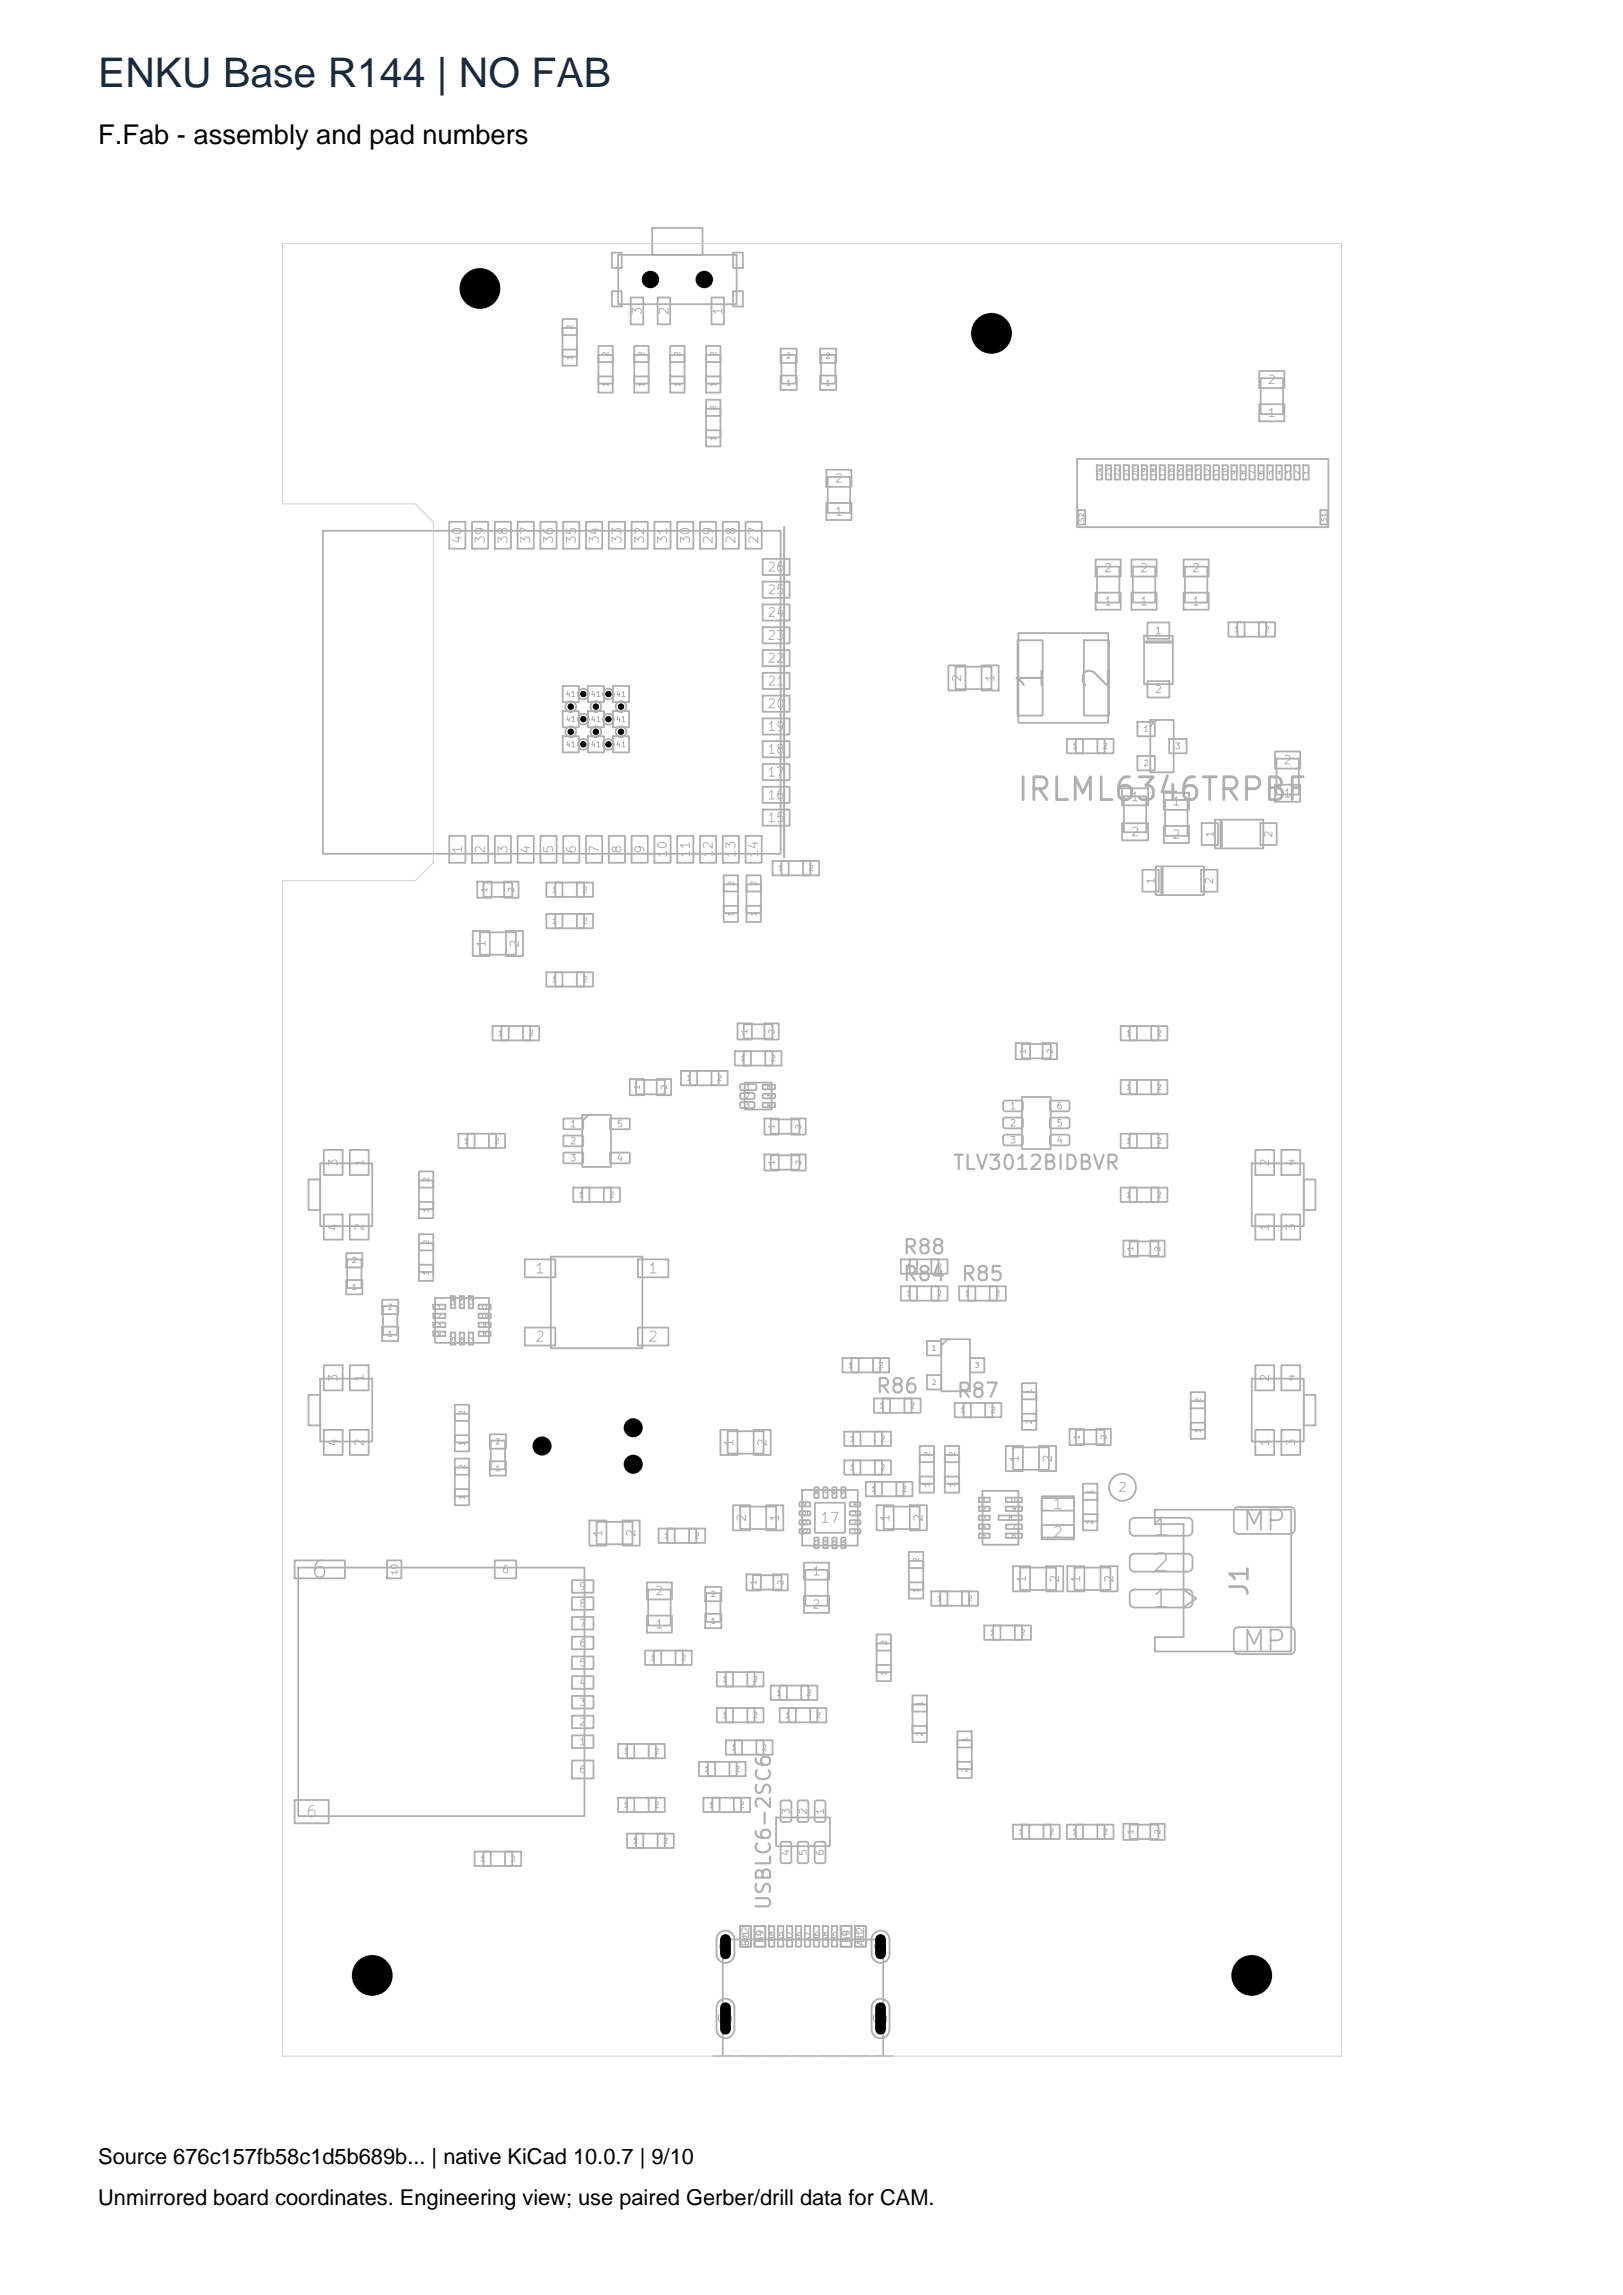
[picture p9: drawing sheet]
<svg xmlns="http://www.w3.org/2000/svg" width="210mm" height="297mm" viewBox="0 0 210 297" stroke-linecap="round" stroke-linejoin="round" font-family="sans-serif">
<defs><g id="words">
<text font-size="5.3" fill="#172b40" x="12.7" y="11.3">ENKU Base R144 | NO FAB</text>
<text font-size="3.5" x="12.7" y="18.7">F.Fab - assembly and pad numbers</text>
<g font-size="3.3" fill="#afafaf">
<text x="135.8" y="89.6" transform="rotate(-90 135.8 89.6)">1</text>
<text x="144.3" y="89.6" transform="rotate(-90 144.3 89.6)">2</text>
</g>
<text font-size="2.9" fill="#afafaf" x="131.4" y="104.4">IRLML6346TRPBF</text>
<g font-size="2.8">
<text x="12.7" y="280.1">Source 676c157fb58c1d5b689b... | native KiCad 10.0.7 | 9/10</text>
<text x="12.7" y="285.4">Unmirrored board coordinates. Engineering view; use paired Gerber/drill data for CAM.</text>
</g>
<g font-size="2.6" fill="#afafaf">
<text x="160.5" y="198.8">MP</text>
<text x="160.5" y="214.3">MP</text>
</g>
<g font-size="2.3" fill="#afafaf">
<text x="148.9" y="204">2</text>
<text x="148.9" y="199.3">1</text>
<text x="148.9" y="208.6">1</text>
<text x="162.1" y="206.8" transform="rotate(-90 162.1 206.8)">J1</text>
</g>
<text font-size="2.2" fill="#afafaf" x="40.1" y="204.7">6</text>
<g font-size="1.9" fill="#afafaf">
<text x="123.2" y="151.8">TLV3012BIDBVR</text>
<text x="116.7" y="162.8">R88</text>
<text x="116.7" y="166.2">R84</text>
<text x="124.2" y="166.2">R85</text>
<text x="113.2" y="180.8">R86</text>
<text x="123.7" y="181.3">R87</text>
<text x="100.2" y="247.3" transform="rotate(-90 100.2 247.3)">USBLC6-2SC6</text>
</g>
<g font-size="1.7" fill="#afafaf">
<text x="95.2" y="262.2" transform="rotate(-90 95.2 262.2)">S</text>
<text x="115.2" y="262.2" transform="rotate(-90 115.2 262.2)">S</text>
</g>
<text font-size="1.5" fill="#afafaf" x="39.5" y="235.6">6</text>
<g font-size="1.4" fill="#afafaf">
<text x="136.1" y="195.6">1</text>
<text x="136.1" y="199.3">2</text>
<text x="94.9" y="252.7" transform="rotate(-90 94.9 252.7)">S</text>
<text x="115" y="252.7" transform="rotate(-90 115 252.7)">S</text>
</g>
<g font-size="1.3" fill="#afafaf">
<text x="69.1" y="165.1">1</text>
<text x="83.8" y="165.1">1</text>
<text x="69.1" y="174">2</text>
<text x="83.8" y="174">2</text>
<text x="106" y="197.4">17</text>
</g>
<g font-size="1.2" fill="#afafaf">
<text x="83.3" y="40.9" transform="rotate(-90 83.3 40.9)">3</text>
<text x="86.8" y="40.9" transform="rotate(-90 86.8 40.9)">2</text>
<text x="93.8" y="40.9" transform="rotate(-90 93.8 40.9)">1</text>
<text x="60.1" y="70.5" transform="rotate(-90 60.1 70.5)">40</text>
<text x="63" y="70.5" transform="rotate(-90 63 70.5)">39</text>
<text x="66" y="70.5" transform="rotate(-90 66 70.5)">38</text>
<text x="68.9" y="70.5" transform="rotate(-90 68.9 70.5)">37</text>
<text x="71.9" y="70.5" transform="rotate(-90 71.9 70.5)">36</text>
<text x="74.8" y="70.5" transform="rotate(-90 74.8 70.5)">35</text>
<text x="77.8" y="70.5" transform="rotate(-90 77.8 70.5)">34</text>
<text x="80.7" y="70.5" transform="rotate(-90 80.7 70.5)">33</text>
<text x="83.7" y="70.5" transform="rotate(-90 83.7 70.5)">32</text>
<text x="86.6" y="70.5" transform="rotate(-90 86.6 70.5)">31</text>
<text x="89.6" y="70.5" transform="rotate(-90 89.6 70.5)">30</text>
<text x="92.5" y="70.5" transform="rotate(-90 92.5 70.5)">29</text>
<text x="95.4" y="70.5" transform="rotate(-90 95.4 70.5)">28</text>
<text x="98.4" y="70.5" transform="rotate(-90 98.4 70.5)">27</text>
<text x="99.2" y="77.2">25</text>
<text x="99.2" y="74.3">26</text>
<text x="99.2" y="83.1">23</text>
<text x="99.2" y="80.1">24</text>
<text x="99.2" y="89">21</text>
<text x="99.2" y="86">22</text>
<text x="99.2" y="94.9">19</text>
<text x="99.2" y="91.9">20</text>
<text x="99.2" y="100.8">17</text>
<text x="99.2" y="97.8">18</text>
<text x="99.2" y="106.7">15</text>
<text x="99.2" y="103.7">16</text>
<text x="60.1" y="110.6" transform="rotate(-90 60.1 110.6)">1</text>
<text x="63" y="110.6" transform="rotate(-90 63 110.6)">2</text>
<text x="66" y="110.6" transform="rotate(-90 66 110.6)">3</text>
<text x="68.9" y="110.6" transform="rotate(-90 68.9 110.6)">4</text>
<text x="71.9" y="110.6" transform="rotate(-90 71.9 110.6)">5</text>
<text x="74.8" y="110.6" transform="rotate(-90 74.8 110.6)">6</text>
<text x="77.8" y="110.6" transform="rotate(-90 77.8 110.6)">7</text>
<text x="80.7" y="110.6" transform="rotate(-90 80.7 110.6)">8</text>
<text x="83.7" y="110.6" transform="rotate(-90 83.7 110.6)">9</text>
<text x="86.6" y="111.1" transform="rotate(-90 86.6 111.1)">10</text>
<text x="89.6" y="111.1" transform="rotate(-90 89.6 111.1)">11</text>
<text x="92.5" y="111.1" transform="rotate(-90 92.5 111.1)">12</text>
<text x="95.4" y="111.1" transform="rotate(-90 95.4 111.1)">13</text>
<text x="98.4" y="111.1" transform="rotate(-90 98.4 111.1)">14</text>
<text x="144.6" y="193.4">2</text>
</g>
<g font-size="1.1" fill="#afafaf">
<text x="163.9" y="49.9">2</text>
<text x="163.9" y="54.2">1</text>
<text x="107.9" y="62.7">2</text>
<text x="107.9" y="67">1</text>
<text x="142.8" y="74.3">2</text>
<text x="147.4" y="74.3">2</text>
<text x="154.1" y="74.3">2</text>
<text x="142.8" y="78.6">1</text>
<text x="147.4" y="78.6">1</text>
<text x="154.1" y="78.6">1</text>
<text x="124.6" y="88.4" transform="rotate(-90 124.6 88.4)">2</text>
<text x="128.9" y="88.4" transform="rotate(-90 128.9 88.4)">1</text>
<text x="166" y="99.2">2</text>
<text x="146.2" y="104">1</text>
<text x="151.6" y="104.5">1</text>
<text x="166" y="103.5">1</text>
<text x="146.2" y="108.5">2</text>
<text x="151.6" y="108.8">2</text>
<text x="63.1" y="122.7" transform="rotate(-90 63.1 122.7)">1</text>
<text x="67.4" y="122.7" transform="rotate(-90 67.4 122.7)">2</text>
<text x="43.9" y="151.1" transform="rotate(-90 43.9 151.1)">3</text>
<text x="47.3" y="151.1" transform="rotate(-90 47.3 151.1)">1</text>
<text x="164.5" y="151.1" transform="rotate(-90 164.5 151.1)">2</text>
<text x="167.8" y="151.1" transform="rotate(-90 167.8 151.1)">4</text>
<text x="43.9" y="159.4" transform="rotate(-90 43.9 159.4)">4</text>
<text x="47.3" y="159.4" transform="rotate(-90 47.3 159.4)">2</text>
<text x="164.5" y="159.4" transform="rotate(-90 164.5 159.4)">1</text>
<text x="167.8" y="159.4" transform="rotate(-90 167.8 159.4)">3</text>
<text x="43.9" y="178.9" transform="rotate(-90 43.9 178.9)">3</text>
<text x="47.3" y="178.9" transform="rotate(-90 47.3 178.9)">1</text>
<text x="164.5" y="178.9" transform="rotate(-90 164.5 178.9)">2</text>
<text x="167.8" y="178.9" transform="rotate(-90 167.8 178.9)">4</text>
<text x="43.9" y="187.3" transform="rotate(-90 43.9 187.3)">4</text>
<text x="47.3" y="187.3" transform="rotate(-90 47.3 187.3)">2</text>
<text x="95.1" y="187.3" transform="rotate(-90 95.1 187.3)">1</text>
<text x="99.4" y="187.3" transform="rotate(-90 99.4 187.3)">2</text>
<text x="132.1" y="189.4" transform="rotate(-90 132.1 189.4)">1</text>
<text x="136.4" y="189.4" transform="rotate(-90 136.4 189.4)">2</text>
<text x="164.5" y="187.3" transform="rotate(-90 164.5 187.3)">1</text>
<text x="167.8" y="187.3" transform="rotate(-90 167.8 187.3)">3</text>
<text x="96.8" y="197" transform="rotate(-90 96.8 197)">2</text>
<text x="101.1" y="197" transform="rotate(-90 101.1 197)">1</text>
<text x="115.4" y="197" transform="rotate(-90 115.4 197)">1</text>
<text x="119.6" y="197" transform="rotate(-90 119.6 197)">2</text>
<text x="78.2" y="199" transform="rotate(-90 78.2 199)">1</text>
<text x="82.5" y="199" transform="rotate(-90 82.5 199)">2</text>
<text x="84.7" y="206.7">2</text>
<text x="105" y="204.2">1</text>
<text x="105" y="208.5">2</text>
<text x="133" y="204.9" transform="rotate(-90 133 204.9)">1</text>
<text x="137.3" y="204.9" transform="rotate(-90 137.3 204.9)">2</text>
<text x="140" y="204.9" transform="rotate(-90 140 204.9)">1</text>
<text x="144.3" y="204.9" transform="rotate(-90 144.3 204.9)">2</text>
<text x="84.7" y="211">1</text>
</g>
<g font-size=".9" fill="#afafaf">
<text x="149.3" y="82.3">1</text>
<text x="149.3" y="89.9">2</text>
<text x="157.3" y="108.5" transform="rotate(-90 157.3 108.5)">1</text>
<text x="164.9" y="108.5" transform="rotate(-90 164.9 108.5)">2</text>
<text x="149.6" y="114.5" transform="rotate(-90 149.6 114.5)">1</text>
<text x="157.2" y="114.5" transform="rotate(-90 157.2 114.5)">2</text>
<text x="130.6" y="143.8">1</text>
<text x="136.6" y="143.8">6</text>
<text x="73.7" y="146.1">1</text>
<text x="73.7" y="148.3">2</text>
<text x="79.7" y="146.1">5</text>
<text x="130.6" y="146">2</text>
<text x="130.6" y="148.2">3</text>
<text x="136.6" y="148.2">4</text>
<text x="136.6" y="146">5</text>
<text x="73.7" y="150.5">3</text>
<text x="79.7" y="150.5">4</text>
<text x="64.9" y="203.8">6</text>
<text x="74.9" y="208.2">8</text>
<text x="74.9" y="206">9</text>
<text x="74.9" y="215.9">5</text>
<text x="74.9" y="213.3">6</text>
<text x="74.9" y="210.8">7</text>
<text x="74.9" y="221">3</text>
<text x="74.9" y="218.4">4</text>
<text x="74.9" y="226.1">1</text>
<text x="74.9" y="223.5">2</text>
<text x="74.9" y="229.7">6</text>
<text x="102.4" y="234.9" transform="rotate(-90 102.4 234.9)">3</text>
<text x="104.6" y="234.9" transform="rotate(-90 104.6 234.9)">2</text>
<text x="106.8" y="234.9" transform="rotate(-90 106.8 234.9)">1</text>
<text x="102.4" y="240.3" transform="rotate(-90 102.4 240.3)">4</text>
<text x="104.6" y="240.3" transform="rotate(-90 104.6 240.3)">5</text>
<text x="106.8" y="240.3" transform="rotate(-90 106.8 240.3)">6</text>
<text x="97.1" y="252" transform="rotate(-90 97.1 252)">B12</text>
<text x="97.1" y="251.5" transform="rotate(-90 97.1 251.5)">A1</text>
<text x="99" y="251.5" transform="rotate(-90 99 251.5)">B9</text>
<text x="99" y="251.5" transform="rotate(-90 99 251.5)">A4</text>
<text x="110.2" y="251.5" transform="rotate(-90 110.2 251.5)">B4</text>
<text x="110.2" y="251.5" transform="rotate(-90 110.2 251.5)">A9</text>
<text x="112" y="251.9" transform="rotate(-90 112 251.9)">A12</text>
<text x="112" y="251.5" transform="rotate(-90 112 251.5)">B1</text>
</g>
<g font-size=".8" fill="#afafaf">
<text x="147.9" y="94.9">1</text>
<text x="147.9" y="99.3">2</text>
<text x="152" y="97.1">3</text>
<text x="51.6" y="203.9" transform="rotate(-90 51.6 203.9)">10</text>
</g>
<g font-size=".7" fill="#afafaf">
<text x="74.2" y="46.7" transform="rotate(-90 74.2 46.7)">1</text>
<text x="74.2" y="42.7" transform="rotate(-90 74.2 42.7)">2</text>
<text x="78.9" y="46.2" transform="rotate(-90 78.9 46.2)">2</text>
<text x="83.5" y="46.2" transform="rotate(-90 83.5 46.2)">2</text>
<text x="88.2" y="46.2" transform="rotate(-90 88.2 46.2)">2</text>
<text x="92.8" y="46.2" transform="rotate(-90 92.8 46.2)">2</text>
<text x="101.6" y="46.6">2</text>
<text x="106.8" y="46.6">2</text>
<text x="78.9" y="50.2" transform="rotate(-90 78.9 50.2)">1</text>
<text x="83.5" y="50.2" transform="rotate(-90 83.5 50.2)">1</text>
<text x="88.2" y="50.2" transform="rotate(-90 88.2 50.2)">1</text>
<text x="92.8" y="53.2" transform="rotate(-90 92.8 53.2)">2</text>
<text x="92.8" y="50.2" transform="rotate(-90 92.8 50.2)">1</text>
<text x="101.6" y="50.1">1</text>
<text x="106.8" y="50.1">1</text>
<text x="92.8" y="57.1" transform="rotate(-90 92.8 57.1)">1</text>
<text x="159.6" y="82">1</text>
<text x="163.5" y="82">2</text>
<text x="73.1" y="93.6">41</text>
<text x="73.1" y="90.4">41</text>
<text x="76.4" y="93.6">41</text>
<text x="76.4" y="90.4">41</text>
<text x="79.6" y="93.6">41</text>
<text x="79.6" y="90.4">41</text>
<text x="73.1" y="96.9">41</text>
<text x="76.4" y="96.9">41</text>
<text x="79.6" y="96.9">41</text>
<text x="138.7" y="97.1">1</text>
<text x="142.6" y="97.1">2</text>
<text x="100.6" y="112.9">1</text>
<text x="104.5" y="112.9">2</text>
<text x="63.2" y="115.5" transform="rotate(-90 63.2 115.5)">1</text>
<text x="66.7" y="115.5" transform="rotate(-90 66.7 115.5)">2</text>
<text x="71.3" y="115.7">1</text>
<text x="71.3" y="119.7">1</text>
<text x="75.3" y="115.7">2</text>
<text x="75.3" y="119.7">2</text>
<text x="95.1" y="118.7" transform="rotate(-90 95.1 118.7)">1</text>
<text x="95.1" y="114.7" transform="rotate(-90 95.1 114.7)">2</text>
<text x="98" y="118.7" transform="rotate(-90 98 118.7)">1</text>
<text x="98" y="114.7" transform="rotate(-90 98 114.7)">2</text>
<text x="71.3" y="127.3">1</text>
<text x="75.3" y="127.3">2</text>
<text x="64.4" y="134.2">1</text>
<text x="68.3" y="134.2">2</text>
<text x="95.7" y="137.5">1</text>
<text x="96.9" y="133.9" transform="rotate(-90 96.9 133.9)">1</text>
<text x="99.7" y="137.5">2</text>
<text x="100.4" y="133.9" transform="rotate(-90 100.4 133.9)">2</text>
<text x="132.9" y="136.4" transform="rotate(-90 132.9 136.4)">1</text>
<text x="136.4" y="136.4" transform="rotate(-90 136.4 136.4)">2</text>
<text x="145.7" y="134.2">1</text>
<text x="149.6" y="134.2">2</text>
<text x="83" y="141.1" transform="rotate(-90 83 141.1)">1</text>
<text x="86.4" y="141.1" transform="rotate(-90 86.4 141.1)">2</text>
<text x="88.8" y="140.1">1</text>
<text x="92.7" y="140.1">2</text>
<text x="96.4" y="141.2">1</text>
<text x="145.7" y="141.2">1</text>
<text x="149.6" y="141.2">2</text>
<text x="60" y="148.2">1</text>
<text x="63.9" y="148.2">2</text>
<text x="100.4" y="146.2" transform="rotate(-90 100.4 146.2)">1</text>
<text x="103.9" y="146.2" transform="rotate(-90 103.9 146.2)">2</text>
<text x="145.7" y="148.2">1</text>
<text x="149.6" y="148.2">2</text>
<text x="55.7" y="153" transform="rotate(-90 55.7 153)">2</text>
<text x="74.8" y="155.1">1</text>
<text x="78.8" y="155.1">2</text>
<text x="100.4" y="150.8" transform="rotate(-90 100.4 150.8)">1</text>
<text x="103.9" y="150.8" transform="rotate(-90 103.9 150.8)">2</text>
<text x="145.7" y="155.1">1</text>
<text x="149.6" y="155.1">2</text>
<text x="55.7" y="161.2" transform="rotate(-90 55.7 161.2)">2</text>
<text x="55.7" y="157" transform="rotate(-90 55.7 157)">1</text>
<text x="146.8" y="162" transform="rotate(-90 146.8 162)">1</text>
<text x="150.3" y="162" transform="rotate(-90 150.3 162)">2</text>
<text x="45.4" y="167.1">1</text>
<text x="45.4" y="163.6">2</text>
<text x="55.7" y="165.1" transform="rotate(-90 55.7 165.1)">1</text>
<text x="117.2" y="164.4">1</text>
<text x="117.2" y="167.9">1</text>
<text x="121.2" y="164.4">2</text>
<text x="121.2" y="167.9">2</text>
<text x="124.8" y="167.9">1</text>
<text x="128.7" y="167.9">2</text>
<text x="50.1" y="173.1">1</text>
<text x="50.1" y="169.7">2</text>
<text x="109.7" y="177.2">1</text>
<text x="113.6" y="177.2">2</text>
<text x="60.3" y="183.2" transform="rotate(-90 60.3 183.2)">2</text>
<text x="113.7" y="182.4">1</text>
<text x="117.7" y="182.4">2</text>
<text x="124.2" y="183">1</text>
<text x="128.1" y="183">2</text>
<text x="133.7" y="184.4" transform="rotate(-90 133.7 184.4)">2</text>
<text x="133.7" y="180.4" transform="rotate(-90 133.7 180.4)">1</text>
<text x="155.5" y="185.6" transform="rotate(-90 155.5 185.6)">1</text>
<text x="155.5" y="181.6" transform="rotate(-90 155.5 181.6)">2</text>
<text x="60.3" y="190.2" transform="rotate(-90 60.3 190.2)">2</text>
<text x="60.3" y="187.2" transform="rotate(-90 60.3 187.2)">1</text>
<text x="64" y="190.6">1</text>
<text x="64" y="187.1">2</text>
<text x="109.9" y="186.7">1</text>
<text x="109.9" y="190.4">1</text>
<text x="113.8" y="186.7">2</text>
<text x="113.8" y="190.4">2</text>
<text x="120.5" y="188.6" transform="rotate(-90 120.5 188.6)">2</text>
<text x="123.7" y="188.6" transform="rotate(-90 123.7 188.6)">2</text>
<text x="139.8" y="186.4" transform="rotate(-90 139.8 186.4)">1</text>
<text x="143.3" y="186.4" transform="rotate(-90 143.3 186.4)">2</text>
<text x="60.3" y="194.2" transform="rotate(-90 60.3 194.2)">1</text>
<text x="112.7" y="193.2">1</text>
<text x="116.6" y="193.2">2</text>
<text x="120.5" y="192.5" transform="rotate(-90 120.5 192.5)">1</text>
<text x="123.7" y="192.5" transform="rotate(-90 123.7 192.5)">1</text>
<text x="141.6" y="197.4" transform="rotate(-90 141.6 197.4)">2</text>
<text x="141.6" y="193.5" transform="rotate(-90 141.6 193.5)">1</text>
<text x="85.9" y="199.3">1</text>
<text x="89.8" y="199.3">2</text>
<text x="119.1" y="202.3" transform="rotate(-90 119.1 202.3)">2</text>
<text x="91.9" y="206.8">2</text>
<text x="98" y="205.2" transform="rotate(-90 98 205.2)">1</text>
<text x="101.5" y="205.2" transform="rotate(-90 101.5 205.2)">2</text>
<text x="119.1" y="206.2" transform="rotate(-90 119.1 206.2)">1</text>
<text x="121.2" y="207.4">1</text>
<text x="125.1" y="207.4">2</text>
<text x="84.1" y="215.1">1</text>
<text x="88.1" y="215.1">2</text>
<text x="91.9" y="210.3">1</text>
<text x="114.9" y="213" transform="rotate(-90 114.9 213)">2</text>
<text x="128" y="211.8">1</text>
<text x="132" y="211.8">2</text>
<text x="93.4" y="217.9">1</text>
<text x="97.3" y="217.9">2</text>
<text x="100.4" y="219.6">1</text>
<text x="104.3" y="219.6">2</text>
<text x="114.9" y="216.9" transform="rotate(-90 114.9 216.9)">1</text>
<text x="119.5" y="220.9" transform="rotate(-90 119.5 220.9)">1</text>
<text x="80.6" y="227.1">1</text>
<text x="84.6" y="227.1">2</text>
<text x="93.4" y="222.5">1</text>
<text x="94.6" y="226.7">1</text>
<text x="97.3" y="222.5">2</text>
<text x="98.5" y="226.7">2</text>
<text x="101.5" y="222.5">1</text>
<text x="105.5" y="222.5">2</text>
<text x="119.5" y="224.8" transform="rotate(-90 119.5 224.8)">2</text>
<text x="125.3" y="225.5" transform="rotate(-90 125.3 225.5)">1</text>
<text x="91.1" y="229.5">1</text>
<text x="95" y="229.5">2</text>
<text x="125.3" y="229.5" transform="rotate(-90 125.3 229.5)">2</text>
<text x="80.6" y="234.1">1</text>
<text x="81.8" y="238.8">1</text>
<text x="84.6" y="234.1">2</text>
<text x="85.7" y="238.8">2</text>
<text x="91.7" y="234.1">1</text>
<text x="95.6" y="234.1">2</text>
<text x="131.7" y="237.6">1</text>
<text x="135.7" y="237.6">2</text>
<text x="138.7" y="237.6">1</text>
<text x="142.6" y="237.6">2</text>
<text x="146.8" y="237.5" transform="rotate(-90 146.8 237.5)">1</text>
<text x="150.3" y="237.5" transform="rotate(-90 150.3 237.5)">2</text>
<text x="62" y="241.1">1</text>
<text x="66" y="241.1">2</text>
<text x="100.4" y="251.3" transform="rotate(-90 100.4 251.3)">B8</text>
<text x="101.5" y="251.3" transform="rotate(-90 101.5 251.3)">A5</text>
<text x="102.7" y="251.3" transform="rotate(-90 102.7 251.3)">B7</text>
<text x="103.9" y="251.3" transform="rotate(-90 103.9 251.3)">A6</text>
<text x="105" y="251.3" transform="rotate(-90 105 251.3)">A7</text>
<text x="106.2" y="251.3" transform="rotate(-90 106.2 251.3)">B6</text>
<text x="107.3" y="251.3" transform="rotate(-90 107.3 251.3)">A8</text>
<text x="108.5" y="251.3" transform="rotate(-90 108.5 251.3)">B5</text>
</g>
<g font-size=".6" fill="#afafaf">
<text x="142.7" y="61.8" transform="rotate(-90 142.7 61.8)">24</text>
<text x="143.9" y="61.8" transform="rotate(-90 143.9 61.8)">23</text>
<text x="145.1" y="61.8" transform="rotate(-90 145.1 61.8)">22</text>
<text x="146.2" y="61.8" transform="rotate(-90 146.2 61.8)">21</text>
<text x="147.4" y="61.8" transform="rotate(-90 147.4 61.8)">20</text>
<text x="148.5" y="61.8" transform="rotate(-90 148.5 61.8)">19</text>
<text x="149.7" y="61.8" transform="rotate(-90 149.7 61.8)">18</text>
<text x="150.9" y="61.8" transform="rotate(-90 150.9 61.8)">17</text>
<text x="152" y="61.8" transform="rotate(-90 152 61.8)">16</text>
<text x="153.2" y="61.8" transform="rotate(-90 153.2 61.8)">15</text>
<text x="154.4" y="61.8" transform="rotate(-90 154.4 61.8)">14</text>
<text x="155.5" y="61.8" transform="rotate(-90 155.5 61.8)">13</text>
<text x="156.7" y="61.8" transform="rotate(-90 156.7 61.8)">12</text>
<text x="157.8" y="61.8" transform="rotate(-90 157.8 61.8)">11</text>
<text x="159" y="61.8" transform="rotate(-90 159 61.8)">10</text>
<text x="160.2" y="61.5" transform="rotate(-90 160.2 61.5)">9</text>
<text x="161.3" y="61.5" transform="rotate(-90 161.3 61.5)">8</text>
<text x="162.5" y="61.5" transform="rotate(-90 162.5 61.5)">7</text>
<text x="163.6" y="61.5" transform="rotate(-90 163.6 61.5)">6</text>
<text x="164.8" y="61.5" transform="rotate(-90 164.8 61.5)">5</text>
<text x="166" y="61.5" transform="rotate(-90 166 61.5)">4</text>
<text x="167.1" y="61.5" transform="rotate(-90 167.1 61.5)">3</text>
<text x="168.3" y="61.5" transform="rotate(-90 168.3 61.5)">2</text>
<text x="169.4" y="61.5" transform="rotate(-90 169.4 61.5)">1</text>
<text x="140.4" y="67.6" transform="rotate(-90 140.4 67.6)">S2</text>
<text x="171.8" y="67.6" transform="rotate(-90 171.8 67.6)">S1</text>
<text x="96.3" y="142.3">2</text>
<text x="96.3" y="143.5">3</text>
<text x="120.5" y="174.9">1</text>
<text x="120.5" y="179.4">2</text>
<text x="126.1" y="177.2">3</text>
<text x="130.4" y="196.9">8</text>
<text x="130.6" y="194.5">10</text>
<text x="130.9" y="195.7">9</text>
<text x="130.9" y="199.2">6</text>
<text x="130.9" y="198">7</text>
</g>
<g font-size=".5" fill="#afafaf">
<text x="73.4" y="95.1">41</text>
<text x="73.4" y="91.8">41</text>
<text x="75" y="93.4">41</text>
<text x="75" y="90.2">41</text>
<text x="76.6" y="95.1">41</text>
<text x="76.6" y="91.8">41</text>
<text x="78.2" y="93.4">41</text>
<text x="78.2" y="90.2">41</text>
<text x="79.9" y="95.1">41</text>
<text x="79.9" y="91.8">41</text>
<text x="75" y="96.7">41</text>
<text x="78.2" y="96.7">41</text>
<text x="99.2" y="143.4">4</text>
<text x="99.2" y="142.3">5</text>
<text x="99.2" y="141.1">6</text>
<text x="56.5" y="169.5">1</text>
<text x="56.5" y="170.7">2</text>
<text x="56.5" y="171.9">3</text>
<text x="56.5" y="173">4</text>
<text x="59" y="173.5" transform="rotate(-90 59 173.5)">5</text>
<text x="59" y="169.1" transform="rotate(-90 59 169.1)">14</text>
<text x="60.2" y="173.5" transform="rotate(-90 60.2 173.5)">6</text>
<text x="60.2" y="169.1" transform="rotate(-90 60.2 169.1)">13</text>
<text x="61.3" y="173.5" transform="rotate(-90 61.3 173.5)">7</text>
<text x="61.3" y="169.1" transform="rotate(-90 61.3 169.1)">12</text>
<text x="62.2" y="170.7">10</text>
<text x="62.2" y="169.5">11</text>
<text x="62.4" y="173">8</text>
<text x="62.4" y="171.9">9</text>
<text x="103.6" y="196.2">10</text>
<text x="103.6" y="197.4">11</text>
<text x="103.9" y="195">9</text>
<text x="106" y="193.4" transform="rotate(-90 106 193.4)">8</text>
<text x="107.2" y="193.4" transform="rotate(-90 107.2 193.4)">7</text>
<text x="108.3" y="193.4" transform="rotate(-90 108.3 193.4)">6</text>
<text x="109.5" y="193.4" transform="rotate(-90 109.5 193.4)">5</text>
<text x="110.4" y="197.4">2</text>
<text x="110.4" y="196.2">3</text>
<text x="110.4" y="195">4</text>
<text x="127.1" y="194.5">1</text>
<text x="127.1" y="195.6">2</text>
<text x="127.1" y="196.8">3</text>
<text x="127.1" y="197.9">4</text>
<text x="103.6" y="198.5">12</text>
<text x="106" y="200.2" transform="rotate(-90 106 200.2)">13</text>
<text x="107.2" y="200.2" transform="rotate(-90 107.2 200.2)">14</text>
<text x="108.3" y="200.2" transform="rotate(-90 108.3 200.2)">15</text>
<text x="109.5" y="200.2" transform="rotate(-90 109.5 200.2)">16</text>
<text x="110.4" y="198.5">1</text>
<text x="127.1" y="199.1">5</text>
</g>
</g></defs>
<g fill="none" stroke="#afafaf" stroke-width=".23">
<path d="M79.2 37.7h1.2v2h-1.2zM79.2 32.7h1.2v2h-1.2zM80 33h15.3v6.4h-15.3zM81.6 38.5h1.6v3.5h-1.6zM84.4 29.5h6.5v3.5h-6.5zM85.1 38.5h1.6v3.5h-1.6zM92.1 38.5h1.6v3.5h-1.6zM94.8 37.7h1.3v2h-1.3zM94.8 32.7h1.3v2h-1.3zM72.8 42.4h1.8v3.8h-1.8zM72.8 45.2h1.8v2.1h-1.8zM72.8 41.3h1.8v2.1h-1.8z"/>
<path d="M77.4 45.9h1.9v3.7h-1.9zM77.4 48.7h1.9v2.1h-1.9zM77.4 44.8h1.9v2.1h-1.9zM82.1 45.9h1.8v3.7h-1.8zM82.1 48.7h1.8v2.1h-1.8zM82.1 44.8h1.8v2.1h-1.8zM86.7 45.9h1.9v3.7h-1.9zM86.7 48.7h1.9v2.1h-1.9zM86.7 44.8h1.9v2.1h-1.9zM91.4 52.9h1.8v3.7h-1.8zM91.4 45.9h1.8v3.7h-1.8zM91.4 55.7h1.8v2.1h-1.8z"/>
<path d="M91.4 51.7h1.8v2.1h-1.8zM91.4 48.7h1.8v2.1h-1.8zM91.4 44.8h1.8v2.1h-1.8zM101 48.6h2.1v1.9h-2.1zM101 45.1h2.1v1.9h-2.1zM101.1 45.9h1.9v3.7h-1.9zM106.1 48.6h2.1v1.9h-2.1zM106.1 45.1h2.1v1.9h-2.1zM106.2 45.9h1.9v3.7h-1.9zM139.4 59.4h32.5v8.8h-32.5zM162.9 52.3h3.3v2.2h-3.3zM162.9 48h3.3v2.2h-3.3z"/>
<path d="M163.1 48.9h2.9v4.7h-2.9zM41.8 68.7h59.2v41.8h-59.2zM58.1 67.5h2.1v3.5h-2.1zM61.1 67.5h2.1v3.5h-2.1zM64 67.5h2.1v3.5h-2.1zM67 67.5h2.1v3.5h-2.1zM69.9 67.5h2.1v3.5h-2.1zM72.9 67.5h2.1v3.5h-2.1zM75.8 67.5h2.1v3.5h-2.1zM78.8 67.5h2.1v3.5h-2.1zM81.7 67.5h2.1v3.5h-2.1zM84.7 67.5h2.1v3.5h-2.1z"/>
<path d="M87.6 67.5h2.1v3.5h-2.1zM90.6 67.5h2.1v3.5h-2.1zM93.5 67.5h2.1v3.5h-2.1zM96.5 67.5h2.1v3.5h-2.1zM98.7 78.2h3.5v2.1h-3.5zM98.7 75.3h3.5v2.1h-3.5zM98.7 72.3h3.5v2.1h-3.5zM106.9 65.1h3.3v2.2h-3.3zM106.9 60.8h3.3v2.2h-3.3zM107.1 61.7h2.9v4.7h-2.9zM139.5 66h.9v1.9h-.9zM141.8 76.7h3.2v2.2h-3.2z"/>
<path d="M141.8 72.4h3.2v2.2h-3.2zM141.9 60.2h.7v1.9h-.7zM141.9 73.3h2.9v4.7h-2.9zM143.1 60.2h.7v1.9h-.7zM144.2 60.2h.7v1.9h-.7zM145.4 60.2h.7v1.9h-.7zM146.4 76.7h3.3v2.2h-3.3zM146.4 72.4h3.3v2.2h-3.3zM146.6 60.2h.7v1.9h-.7zM146.6 73.3h2.9v4.7h-2.9zM147.7 60.2h.7v1.9h-.7zM148.9 60.2h.7v1.9h-.7z"/>
<path d="M150 60.2h.7v1.9h-.7zM151.2 60.2h.7v1.9h-.7zM152.4 60.2h.7v1.9h-.7zM153.1 76.7h3.3v2.2h-3.3zM153.1 72.4h3.3v2.2h-3.3zM153.3 73.3h2.9v4.7h-2.9zM153.5 60.2h.7v1.9h-.7zM154.7 60.2h.7v1.9h-.7zM155.9 60.2h.7v1.9h-.7zM157 60.2h.7v1.9h-.7zM158.2 60.2h.7v1.9h-.7zM159.3 60.2h.7v1.9h-.7z"/>
<path d="M160.5 60.2h.7v1.9h-.7zM161.7 60.2h.7v1.9h-.7zM162.8 60.2h.7v1.9h-.7zM164 60.2h.7v1.9h-.7zM165.1 60.2h.7v1.9h-.7zM166.3 60.2h.7v1.9h-.7zM167.5 60.2h.7v1.9h-.7zM168.6 60.2h.7v1.9h-.7zM170.8 66h1v1.9h-1zM72.8 95.3h2.1v2.1h-2.1zM72.8 92h2.1v2.1h-2.1zM72.8 88.8h2.1v2.1h-2.1z"/>
<path d="M76.1 95.3h2v2.1h-2zM76.1 92h2v2.1h-2zM76.1 88.8h2v2.1h-2zM79.3 95.3h2.1v2.1h-2.1zM79.3 92h2.1v2.1h-2.1zM79.3 88.8h2.1v2.1h-2.1zM98.7 98.9h3.5v2.1h-3.5zM98.7 95.9h3.5v2.1h-3.5zM98.7 93h3.5v2.1h-3.5zM98.7 90h3.5v2.1h-3.5zM98.7 87.1h3.5v2.1h-3.5zM98.7 84.1h3.5v2.1h-3.5z"/>
<path d="M98.7 81.2h3.5v2.1h-3.5zM122.7 86.1h2.2v3.3h-2.2zM123.6 86.3h4.7v2.9h-4.7zM127 86.1h2.2v3.3h-2.2zM131.7 82.9h3.2v9.7h-3.2zM131.8 81.9h11.6v11.6h-11.6zM138 95.6h2.1v1.9h-2.1zM139.2 95.6h3.7v1.9h-3.7zM140.2 82.9h3.3v9.7h-3.3zM142 95.6h2.1v1.9h-2.1zM147.2 93.4h2.2v1.9h-2.2zM147.2 97.8h2.2v1.9h-2.2z"/>
<path d="M148 82.3h3.7v6.2h-3.7zM148.5 80.6h2.8v2.1h-2.8zM148.5 88.1h2.8v2.2h-2.8zM148.8 93.2h3.1v6.7h-3.1zM149.7 93.2l-.9 .8M151.3 95.6h2.2v1.9h-2.2zM158.9 80.5h2.1v1.9h-2.1zM160.1 80.5h3.7v1.9h-3.7zM162.9 80.5h2.1v1.9h-2.1zM165 97.3h3.2v2.2h-3.2zM165.2 98.2h2.9v4.6h-2.9zM58.1 108.2h2.1v3.5h-2.1z"/>
<path d="M61.1 108.2h2.1v3.5h-2.1zM61.8 114.1h1.8v2.1h-1.8zM62.6 114.2h3.7v1.9h-3.7zM64 108.2h2.1v3.5h-2.1zM65.2 114.1h1.9v2.1h-1.9zM67 108.2h2.1v3.5h-2.1zM69.9 108.2h2.1v3.5h-2.1zM70.7 114.2h2.1v1.9h-2.1zM70.7 118.3h2.1v1.8h-2.1zM71.9 114.2h3.7v1.9h-3.7zM71.9 118.3h3.7v1.8h-3.7zM72.9 108.2h2.1v3.5h-2.1z"/>
<path d="M74.6 114.2h2.1v1.9h-2.1zM74.6 118.3h2.1v1.8h-2.1zM75.8 108.2h2.1v3.5h-2.1zM78.8 108.2h2.1v3.5h-2.1zM81.7 108.2h2.1v3.5h-2.1zM84.7 108.2h2.1v3.5h-2.1zM87.6 108.2h2.1v3.5h-2.1zM90.6 108.2h2.1v3.5h-2.1zM93.5 108.2h2.1v3.5h-2.1zM93.6 114.4h1.9v3.8h-1.9zM93.6 117.2h1.9v2.1h-1.9zM93.6 113.3h1.9v2.1h-1.9z"/>
<path d="M96.5 108.2h2.1v3.5h-2.1zM96.6 114.4h1.8v3.8h-1.8zM96.6 117.2h1.8v2.1h-1.8zM96.6 113.3h1.8v2.1h-1.8zM98.7 104.8h3.5v2.1h-3.5zM98.7 101.8h3.5v2.1h-3.5zM100 111.4h2v1.9h-2zM101.1 111.4h3.7v1.9h-3.7zM103.9 111.4h2.1v1.9h-2.1zM145.2 102h3.4v2.2h-3.4zM145.2 106.5h3.4v2.2h-3.4zM145.4 103.1h2.9v4.6h-2.9z"/>
<path d="M147.8 112.6h2.1v2.8h-2.1zM149.5 112.1h6.3v3.7h-6.3zM150.6 102.6h3.2v2.2h-3.2zM150.6 106.9h3.2v2.2h-3.2zM150.8 103.5h2.9v4.7h-2.9zM155.4 112.6h2.1v2.8h-2.1zM155.5 106.5h2.1v2.9h-2.1zM157.2 106.1h6.3v3.7h-6.3zM163.1 106.5h2.1v2.9h-2.1zM165 101.5h3.2v2.3h-3.2zM61.2 120.5h2.2v3.2h-2.2zM62.1 120.7h4.6v2.9h-4.6z"/>
<path d="M63.7 132.8h2.1v1.8h-2.1zM64.9 132.8h3.7v1.8h-3.7zM65.5 120.5h2.2v3.2h-2.2zM67.7 132.8h2.1v1.8h-2.1zM70.7 125.8h2.1v1.9h-2.1zM71.9 125.8h3.7v1.9h-3.7zM74.6 125.8h2.1v1.9h-2.1zM81.5 139.6h1.8v2.1h-1.8zM82.3 139.8h3.7v1.8h-3.7zM85 139.6h1.8v2.1h-1.8zM88.1 138.6h2.1v1.9h-2.1zM89.3 138.6h3.7v1.9h-3.7z"/>
<path d="M92.1 138.6h2v1.9h-2zM95.1 136h2.1v1.9h-2.1zM95.4 132.4h1.9v2.1h-1.9zM96.2 132.6h3.8v1.8h-3.8zM96.2 136h3.8v1.9h-3.8zM98.9 132.4h1.9v2.1h-1.9zM99 136h2.1v1.9h-2.1zM131.4 135h1.9v2.1h-1.9zM132.2 135.1h3.8v1.9h-3.8zM134.9 135h1.9v2.1h-1.9zM145 132.8h2.1v1.8h-2.1zM145 139.8h2.1v1.8h-2.1z"/>
<path d="M146.2 132.8h3.7v1.8h-3.7zM146.2 139.8h3.7v1.8h-3.7zM149 132.8h2v1.8h-2zM149 139.8h2v1.8h-2zM39.9 152.6h1.5v4h-1.5zM41.4 150.6h6.8v8.1h-6.8zM41.9 148.8h2.4v3.3h-2.4zM41.9 157.2h2.4v3.2h-2.4zM45.3 148.8h2.4v3.3h-2.4zM45.3 157.2h2.4v3.2h-2.4zM54.2 152.8h1.9v3.7h-1.9zM54.2 155.5h1.9v2.1h-1.9z"/>
<path d="M54.2 151.6h1.9v2.1h-1.9zM54.2 159.7h1.9v2.1h-1.9zM59.3 146.7h2.1v1.9h-2.1zM60.5 146.7h3.7v1.9h-3.7zM63.3 146.7h2.1v1.9h-2.1zM72.9 144.8h2.5l.1 .1-.1 1.2h-.1h-2.3l-.1-.1zM72.9 147h2.5l.1 .1-.1 1.2h-.1h-2.3l-.1-.1zM72.9 149.2h2.5l.1 .1-.1 1.2-.1 .1-2.3-.1-.1-.1zM74.2 153.7h2.1v1.8h-2.1zM75.3 153.7h3.8v1.8h-3.8zM75.3 144.3h3.8v6.7h-3.8zM76.1 144.3l-.8 .8"/>
<path d="M78.1 153.7h2.1v1.8h-2.1zM79 149.2h2.4l.1 .1v1.2l-.1 .1-2.4-.1-.1-.1zM79 144.8h2.4l.1 .1v1.2h-.1h-2.4l-.1-.1zM95.8 140.3h1.9l.2 .2-.1 .4-.2 .2h-1.7l-.1-.2zM95.8 141.5h1.7l.1 .2v.4l-.2 .2-1.5-.1-.1-.2zM95.8 142.7l1.7-.1 .1 .2v.5l-.2 .1h-1.5l-.1-.2zM96.4 140.1h3.4v3.5h-3.4zM98.7 142.7h1.5l.1 .5-.1 .1h-1.5zM98.7 141.6h1.5l.1 .5h-.1h-1.5zM98.7 140.4h1.5l.1 .5-.1 .1h-1.5zM98.9 144.7h1.9v2.1h-1.9zM98.9 149.4h1.9v2.1h-1.9z"/>
<path d="M99.7 144.9h3.7v1.8h-3.7zM99.7 149.5h3.7v1.9h-3.7zM102.4 144.7h1.9v2.1h-1.9zM102.4 149.4h1.9v2.1h-1.9zM129.9 142.5l.2-.1h2.1l.2 .3-.1 .9-.2 .2h-2.1l-.2-.3v-.8zM129.9 144.7l.2-.1 2.1 .1 .2 .2-.1 1-.2 .1h-2.1l-.2-.3v-.8zM129.9 146.9l.2-.1 2.1 .1 .2 .2-.1 1-.2 .1h-2.1l-.2-.2v-.9zM132.2 142h3.8v6.7h-3.8zM135.9 146.9l.2-.1 2.1 .1 .2 .2v1l-.3 .1h-2.1l-.2-.2v-.9zM135.9 144.7l.2-.1 2.1 .1 .2 .2v1l-.3 .1h-2.1l-.2-.3v-.8zM135.9 142.5l.2-.1h2.1l.2 .3v.9l-.3 .2h-2.1l-.2-.3v-.8zM145 146.7h2.1v1.9h-2.1z"/>
<path d="M145 153.7h2.1v1.8h-2.1zM146.2 146.7h3.7v1.9h-3.7zM146.2 153.7h3.7v1.8h-3.7zM149 146.7h2v1.9h-2zM149 153.7h2v1.8h-2zM162 150.6h6.7v8.1h-6.7zM162.4 157.2h2.5v3.2h-2.5zM162.4 148.8h2.5v3.3h-2.5zM165.8 157.2h2.4v3.2h-2.4zM165.8 148.8h2.4v3.3h-2.4zM168.7 152.6h1.5v4h-1.5zM41.4 178.4h6.8v8.1h-6.8z"/>
<path d="M41.9 176.7h2.4v3.2h-2.4zM44.8 165.6h2.1v1.9h-2.1zM44.8 162.2h2.1v1.8h-2.1zM44.9 163h1.9v3.7h-1.9zM45.3 176.7h2.4v3.2h-2.4zM49.4 171.7h2.1v1.8h-2.1zM49.4 168.2h2.1v1.9h-2.1zM49.6 169h1.8v3.7h-1.8zM54.2 160.9h1.9v3.7h-1.9zM54.2 163.7h1.9v2.1h-1.9zM56.1 168.8h1.5v.6h-1.5zM56.1 170h1.5v.6h-1.5z"/>
<path d="M56.1 171.2h1.5v.5h-1.5zM56.1 172.3h1.5v.6h-1.5zM56.3 168h7v5.8h-7zM58.3 172.4h.6v1.6h-.6zM58.3 167.7h.6v1.6h-.6zM59.5 172.4h.6v1.6h-.6zM59.5 167.7h.6v1.6h-.6zM60.6 172.4h.6v1.6h-.6zM60.6 167.7h.6v1.6h-.6zM61.9 172.3h1.6v.6h-1.6zM61.9 171.2h1.6v.5h-1.6zM61.9 170h1.6v.6h-1.6z"/>
<path d="M61.9 168.8h1.6v.6h-1.6zM67.9 163h4v2.3h-4zM67.9 171.8h4v2.3h-4zM71.3 162.6h11.8v11.9h-11.8zM82.5 163h4v2.3h-4zM82.5 171.8h4v2.3h-4zM109 175.8h2.1v1.8h-2.1zM110.2 175.8h3.7v1.8h-3.7zM113 175.8h2.1v1.8h-2.1zM116.6 163h2v1.8h-2zM116.6 166.5h2v1.8h-2zM117.7 163h3.7v1.8h-3.7z"/>
<path d="M117.7 166.5h3.7v1.8h-3.7zM119.9 173.5h1.9v1.9h-1.9zM119.9 178h1.9v1.8h-1.9zM120.5 163h2.1v1.8h-2.1zM120.5 166.5h2.1v1.8h-2.1zM121.8 173.3h3.7v6.7h-3.7zM122.6 173.3l-.8 .8M124.1 166.5h2.1v1.8h-2.1zM125.3 166.5h3.7v1.8h-3.7zM125.5 175.8h1.9v1.8h-1.9zM128.1 166.5h2v1.8h-2zM132.2 179h1.9v2.1h-1.9z"/>
<path d="M145.4 160.5h1.8v2.1h-1.8zM146.2 160.7h3.7v1.8h-3.7zM148.8 160.5h1.9v2.1h-1.9zM162 178.4h6.7v8.1h-6.7zM162.4 176.7h2.5v3.2h-2.5zM165.8 176.7h2.4v3.2h-2.4zM39.9 180.5h1.5v4h-1.5zM41.9 185h2.4v3.3h-2.4zM45.3 185h2.4v3.3h-2.4zM58.8 189.9h1.9v3.7h-1.9zM58.8 183h1.9v3.7h-1.9zM58.8 192.7h1.9v2.1h-1.9z"/>
<path d="M58.8 188.8h1.9v2h-1.9zM58.8 185.7h1.9v2.1h-1.9zM58.8 181.8h1.9v2.1h-1.9zM63.4 189.1h2.1v1.9h-2.1zM63.4 185.6h2.1v1.9h-2.1zM63.5 186.4h1.9v3.7h-1.9zM76.3 196.8h2.2v3.2h-2.2zM77.2 196.9h4.6v2.9h-4.6zM80.6 196.8h2.2v3.2h-2.2zM85.2 197.8h2.1v1.9h-2.1zM86.4 197.8h3.7v1.9h-3.7zM89.2 197.8h2v1.9h-2z"/>
<path d="M93.2 185h2.2v3.3h-2.2zM94.1 185.2h4.7v2.9h-4.7zM94.8 194.8h2.3v3.2h-2.3zM95.8 195h4.6v2.9h-4.6zM97.5 185h2.2v3.3h-2.2zM99.1 194.8h2.2v3.2h-2.2zM103.5 194.4h1.3v.5l-.1 .1-1.2-.1zM103.5 195.6h1.3v.4l-.1 .1h-1.2zM103.5 196.8l1.3-.1v.5l-.1 .1h-1.2zM103.5 197.9h1.3v.5h-.1h-1.2zM103.8 192.8h7.2v7.2h-7.2zM105.4 192.5h.5v1.2v.2l-.5-.1z"/>
<path d="M105.4 199h.5v1.3v.1l-.5-.1zM105.5 194.5h3.8v3.8h-3.8zM106.6 192.5h.5v1.2l-.1 .2-.5-.1zM106.6 199h.5v1.3l-.1 .1-.5-.1zM107.7 192.5h.5v1.2v.2l-.5-.1zM107.7 199h.5v1.3v.1l-.5-.1zM108.9 192.5h.5v1.2l-.1 .2-.4-.1zM108.9 199h.5v1.3l-.1 .1-.4-.1zM109.2 185.3h2.1v1.8h-2.1zM109.2 189h2.1v1.8h-2.1zM110 197.9h1.3v.5h-.1h-1.2zM110 196.8l1.3-.1v.5l-.1 .1h-1.2z"/>
<path d="M110 195.6h1.3v.4l-.1 .1h-1.2zM110 194.4h1.3v.5l-.1 .1-1.2-.1zM110.4 185.3h3.7v1.8h-3.7zM110.4 189h3.7v1.8h-3.7zM112 191.8h2.1v1.8h-2.1zM113.1 181h2.1v1.8h-2.1zM113.2 191.8h3.7v1.8h-3.7zM113.2 185.3h2.1v1.8h-2.1zM113.2 189h2.1v1.8h-2.1zM113.4 194.8h2.2v3.2h-2.2zM114.2 181h3.8v1.8h-3.8zM114.4 195h4.6v2.9h-4.6z"/>
<path d="M116 191.8h2.1v1.8h-2.1zM117 181h2.1v1.8h-2.1zM117.7 194.8h2.2v3.2h-2.2zM119 188.3h1.9v3.7h-1.9zM119 191.1h1.9v2.1h-1.9zM119 187.1h1.9v2.1h-1.9zM122.2 188.3h1.9v3.7h-1.9zM122.2 191.1h1.9v2.1h-1.9zM122.2 187.1h1.9v2.1h-1.9zM123.5 181.6h2.1v1.8h-2.1zM124.7 181.6h3.7v1.8h-3.7zM126.7 193.8h1.4v.6h-1.4z"/>
<path d="M126.7 195h1.4v.5h-1.4zM126.7 196.1h1.4v.6h-1.4zM126.7 197.3h1.4v.6h-1.4zM126.7 198.5h1.4v.5h-1.4zM127.1 192.9h4.7v7h-4.7zM127.5 181.6h2.1v1.8h-2.1zM129.2 196.1h3v.6h-3zM130.1 187.1h2.3v3.3h-2.3zM130.1 198.5h2.1v.5h-2.1zM130.1 197.3h2.1v.6h-2.1zM130.1 195h2.1v.5h-2.1zM130.1 193.8h2.1v.6h-2.1z"/>
<path d="M131.1 187.3h4.6v2.9h-4.6zM132.2 180.2h1.9v3.7h-1.9zM132.2 183h1.9v2h-1.9zM134.4 187.1h2.2v3.3h-2.2zM134.8 193.9h4.2v5.1h-4.2zM134.8 193.6h4.2v1.9h-4.2zM134.8 197.3h4.2v1.9h-4.2zM138.4 184.9h1.8v2.1h-1.8zM139.2 185h3.7v1.9h-3.7zM140.1 193.2h1.9v3.7h-1.9zM140.1 192h1.9v2.1h-1.9zM140.1 196h1.9v2h-1.9z"/>
<path d="M141.9 184.9h1.8v2.1h-1.8zM146.3 196.6l.5-.2h6.9a.58 .58 0 0 1 .6 .6v1.2a.58 .58 0 0 1-.6 .5h-6.9a.58 .58 0 0 1-.6-.5v-1.2zM149.4 195.4h17.7v18.3h-17.7v-1.8h3.7v-14.7h-3.7zM154.1 181.3h1.8v3.7h-1.8zM154.1 184.1h1.8v2.1h-1.8zM154.1 180.2h1.8v2.1h-1.8zM159.8 195.2l.4-.2h6.8a.58 .58 0 0 1 .5 .6v2.3a.58 .58 0 0 1-.5 .6h-6.8a.58 .58 0 0 1-.6-.6v-2.3zM162.4 185h2.5v3.3h-2.5zM165.8 185h2.4v3.3h-2.4zM168.7 180.5h1.5v4h-1.5zM38.1 201.9h6.5v2.4h-6.5zM38.6 202.9h37v32.1h-37z"/>
<path d="M50.1 201.9h1.8v2.4h-1.8zM64 201.9h2.8v2.4h-2.8zM74 219.5h2.8v1.6h-2.8zM74 216.9h2.8v1.6h-2.8zM74 214.4h2.8v1.6h-2.8zM74 211.8h2.8v1.6h-2.8zM74 209.3h2.8v1.6h-2.8zM74 206.7h2.8v1.6h-2.8zM74 204.5h2.8v1.6h-2.8zM83.5 213.6h2.1v1.9h-2.1zM83.7 209.1h3.2v2.2h-3.2zM83.7 204.8h3.2v2.2h-3.2z"/>
<path d="M83.9 205.7h2.9v4.7h-2.9zM84.6 213.6h3.7v1.9h-3.7zM87.4 213.6h2.1v1.9h-2.1zM91.2 208.8h2.1v1.9h-2.1zM91.2 205.4h2.1v1.8h-2.1zM91.4 206.2h1.8v3.7h-1.8zM92.8 216.4h2v1.9h-2zM93.9 216.4h3.7v1.9h-3.7zM96.6 203.7h1.8v2.1h-1.8zM96.7 216.4h2.1v1.9h-2.1zM97.4 203.9h3.7v1.8h-3.7zM99.7 218.1h2.1v1.9h-2.1z"/>
<path d="M100.1 203.7h1.8v2.1h-1.8zM100.9 218.1h3.7v1.9h-3.7zM103.7 218.1h2.1v1.9h-2.1zM104 202.2h3.3v2.2h-3.3zM104 206.5h3.3v2.2h-3.3zM104.2 203.2h2.9v4.6h-2.9zM113.4 212.7h1.9v3.7h-1.9zM113.4 215.5h1.9v2.1h-1.9zM113.4 211.5h1.9v2.1h-1.9zM117.6 202h1.9v3.7h-1.9zM117.6 204.8h1.9v2.1h-1.9zM117.6 200.8h1.9v2.1h-1.9z"/>
<path d="M118.1 219.4h1.8v2.1h-1.8zM120.5 205.9h2.1v1.9h-2.1zM121.7 205.9h3.7v1.9h-3.7zM124.5 205.9h2v1.9h-2zM127.4 210.4h2v1.8h-2zM128.5 210.4h3.7v1.8h-3.7zM131.1 202.7h2.2v3.2h-2.2zM131.3 210.4h2.1v1.8h-2.1zM132 202.9h4.6v2.9h-4.6zM135.4 202.7h2.2v3.2h-2.2zM138.1 202.7h2.2v3.2h-2.2zM139 202.9h4.7v2.9h-4.7z"/>
<path d="M142.4 202.7h2.2v3.2h-2.2zM146.3 205.9l.5-.2h6.9a.58 .58 0 0 1 .6 .6v1.2a.58 .58 0 0 1-.6 .5h-6.9a.58 .58 0 0 1-.6-.5v-1.2zM146.3 201.2l.5-.1h6.9a.58 .58 0 0 1 .6 .5v1.2a.58 .58 0 0 1-.6 .6h-6.9a.58 .58 0 0 1-.6-.6v-1.2zM153.1 205.7l1.7 1.2-1.7 1.1M159.8 210.8l.4-.2h6.8a.58 .58 0 0 1 .5 .6v2.3a.58 .58 0 0 1-.5 .6h-6.8a.58 .58 0 0 1-.6-.6v-2.3zM38.1 232.9h4.4v3.1h-4.4zM61.4 239.6h2.1v1.9h-2.1zM62.6 239.6h3.7v1.9h-3.7zM65.4 239.6h2v1.9h-2zM74 224.6h2.8v1.6h-2.8zM74 222h2.8v1.7h-2.8zM74 227.8h2.8v2.4h-2.8z"/>
<path d="M80 232.6h2.1v1.9h-2.1zM80 225.7h2.1v1.8h-2.1zM81.1 232.6h3.8v1.9h-3.8zM81.1 225.7h3.8v1.8h-3.8zM81.1 237.3h2.1v1.9h-2.1zM82.3 237.3h3.7v1.9h-3.7zM83.9 232.6h2.1v1.9h-2.1zM83.9 225.7h2.1v1.8h-2.1zM85.1 237.3h2.1v1.9h-2.1zM90.4 228h2.1v1.9h-2.1zM91 232.6h2.1v1.9h-2.1zM91.6 228h3.7v1.9h-3.7z"/>
<path d="M92.2 232.6h3.7v1.9h-3.7zM92.8 221h2v1.9h-2zM93.9 221h3.7v1.9h-3.7zM93.9 225.2h2.1v1.9h-2.1zM94.4 228h2.1v1.9h-2.1zM95 232.6h2.1v1.9h-2.1zM95.1 225.2h3.7v1.9h-3.7zM96.7 221h2.1v1.9h-2.1zM97.9 225.2h2.1v1.9h-2.1zM100.4 235.2h7v3.7h-7zM100.9 221h2.1v1.9h-2.1zM101.1 233.1l.2-.1h.8l.3 .2v2.3l-.2 .3h-.9l-.3-.2v-2.3z"/>
<path d="M101.1 238.4l.2-.1h.8l.3 .2v2.3l-.2 .3h-.9l-.3-.1v-2.4zM102 221h3.8v1.9h-3.8zM103.3 233.1l.2-.1h.8l.3 .2v2.3l-.2 .3h-.9l-.3-.2v-2.3zM103.3 238.4l.2-.1h.8l.3 .2v2.3l-.2 .3h-.9l-.3-.1v-2.4zM104.8 221h2.1v1.9h-2.1zM105.5 233.1l.2-.1h.8l.3 .2v2.3l-.2 .3h-.9l-.3-.2v-2.3zM105.5 238.4l.2-.1h.8l.3 .2v2.3l-.2 .3h-.9l-.3-.1v-2.4zM118.1 220.6h1.8v3.7h-1.8zM118.1 223.4h1.8v2.1h-1.8zM123.9 225.2h1.8v3.7h-1.8zM123.9 224.1h1.8v2h-1.8zM123.9 228h1.8v2.1h-1.8z"/>
<path d="M131.1 236.1h2.1v1.9h-2.1zM132.2 236.1h3.8v1.9h-3.8zM135 236.1h2.1v1.9h-2.1zM138 236.1h2.1v1.9h-2.1zM139.2 236.1h3.7v1.9h-3.7zM142 236.1h2.1v1.9h-2.1zM145.4 236h1.8v2.1h-1.8zM146.2 236.1h3.7v1.9h-3.7zM148.8 236h1.9v2.1h-1.9zM93 250.2a1.16 1.16 0 0 1 1.3-.3 1.16 1.16 0 0 1 .7 1.1v1.9a1.16 1.16 0 0 1-1.1 1.1 1.16 1.16 0 0 1-1.2-1.1v-2l.1-.4zM93 259a1.16 1.16 0 0 1 1.3-.3 1.16 1.16 0 0 1 .7 1.1v2.8a1.16 1.16 0 0 1-1.1 1.2 1.16 1.16 0 0 1-1.2-1.2v-2.9l.1-.4zM93.5 251h20.8v15.1h-20.8z"/>
<path d="M95.8 249.3h1.4v2.6h-1.4zM97.6 249.3h1.4v2.6h-1.4zM99.5 249.3h.7v2.6h-.7zM100.7 249.3h.6v2.6h-.6zM101.8 249.3h.7v2.6h-.7zM103 249.3h.7v2.6h-.7zM104.1 249.3h.7v2.6h-.7zM105.3 249.3h.7v2.6h-.7zM106.5 249.3h.7v2.6h-.7zM107.6 249.3h.7v2.6h-.7zM108.8 249.3h1.4v2.6h-1.4zM110.6 249.3h1.4v2.6h-1.4z"/>
<path d="M113.1 250.2a1.16 1.16 0 0 1 1.3-.3 1.16 1.16 0 0 1 .7 1.1v1.9a1.16 1.16 0 0 1-1.2 1.1 1.16 1.16 0 0 1-1.1-1.1v-2l.1-.4zM113.1 259a1.16 1.16 0 0 1 1.3-.3 1.16 1.16 0 0 1 .7 1.1v2.8a1.16 1.16 0 0 1-1.2 1.2 1.16 1.16 0 0 1-1.1-1.2v-2.9l.1-.4zM92.3 266.1h2.5M95.8 266.1h2.5M99.3 266.1h2.5M102.7 266.1h2.6M106.2 266.1h2.6M109.7 266.1h2.6M113.2 266.1h2.3"/>
<circle cx="62.1" cy="37.3" r="2.55"/>
<circle cx="84.2" cy="36.2" r="1.05"/>
<circle cx="91.1" cy="36.2" r="1.05"/>
<circle cx="128.3" cy="43.1" r="2.55"/>
<circle cx="73.9" cy="94.7" r=".7"/>
<circle cx="73.9" cy="91.4" r=".7"/>
<circle cx="75.5" cy="96.3" r=".7"/>
<circle cx="75.5" cy="89.8" r=".7"/>
<circle cx="75.5" cy="93.1" r=".7"/>
<circle cx="77.1" cy="94.7" r=".7"/>
<circle cx="77.1" cy="91.4" r=".7"/>
<circle cx="78.7" cy="96.3" r=".7"/>
<circle cx="78.7" cy="89.8" r=".7"/>
<circle cx="78.7" cy="93.1" r=".7"/>
<circle cx="80.4" cy="94.7" r=".7"/>
<circle cx="80.4" cy="91.4" r=".7"/>
<circle cx="70.1" cy="187.1" r="1.15"/>
<circle cx="81.9" cy="184.8" r="1.15"/>
<circle cx="81.9" cy="189.5" r="1.15"/>
<circle cx="145.2" cy="192.5" r="1.74"/>
<circle cx="48.2" cy="255.6" r="2.55"/>
<circle cx="162" cy="255.6" r="2.55"/>
</g>
<path d="M101.5 68.2v42.8" fill="none" stroke="#afafaf" stroke-width=".28"/>
<path d="M148.3 83.1h3.2M150.4 112.3v3.3M158 106.3v3.3" fill="none" stroke="#afafaf" stroke-width=".42"/>
<path d="M36.6 31.5h137v234.6h-137v-152.1h17.1l2.4-2.3v-44.2l-2.4-2.3h-17.1z" fill="none" stroke="#d0d2cd" stroke-width=".13"/>
<g fill="#000" stroke="#000" stroke-width=".13">
<circle cx="62.1" cy="37.3" r="2.55"/>
<circle cx="84.2" cy="36.2" r="1.05"/>
<circle cx="91.1" cy="36.2" r="1.05"/>
<circle cx="128.3" cy="43.1" r="2.55"/>
<circle cx="73.9" cy="94.7" r=".35"/>
<circle cx="73.9" cy="91.4" r=".35"/>
<circle cx="75.5" cy="96.3" r=".35"/>
<circle cx="75.5" cy="89.8" r=".35"/>
<circle cx="75.5" cy="93.1" r=".35"/>
<circle cx="77.1" cy="94.7" r=".35"/>
<circle cx="77.1" cy="91.4" r=".35"/>
<circle cx="78.7" cy="96.3" r=".35"/>
<circle cx="78.7" cy="93.1" r=".35"/>
<circle cx="78.7" cy="89.8" r=".35"/>
<circle cx="80.4" cy="94.7" r=".35"/>
<circle cx="80.4" cy="91.4" r=".35"/>
<circle cx="70.1" cy="187.1" r="1.15"/>
<circle cx="81.9" cy="184.8" r="1.15"/>
<circle cx="81.9" cy="189.5" r="1.15"/>
<circle cx="48.2" cy="255.6" r="2.55"/>
<circle cx="162" cy="255.6" r="2.55"/>
</g>
<path d="M93.9 251v1.9M93.9 259.8v2.8M113.9 251v1.9M113.9 259.8v2.8" fill="none" stroke="#000" stroke-width="1.4"/>
<use href="#words"/>
</svg>
